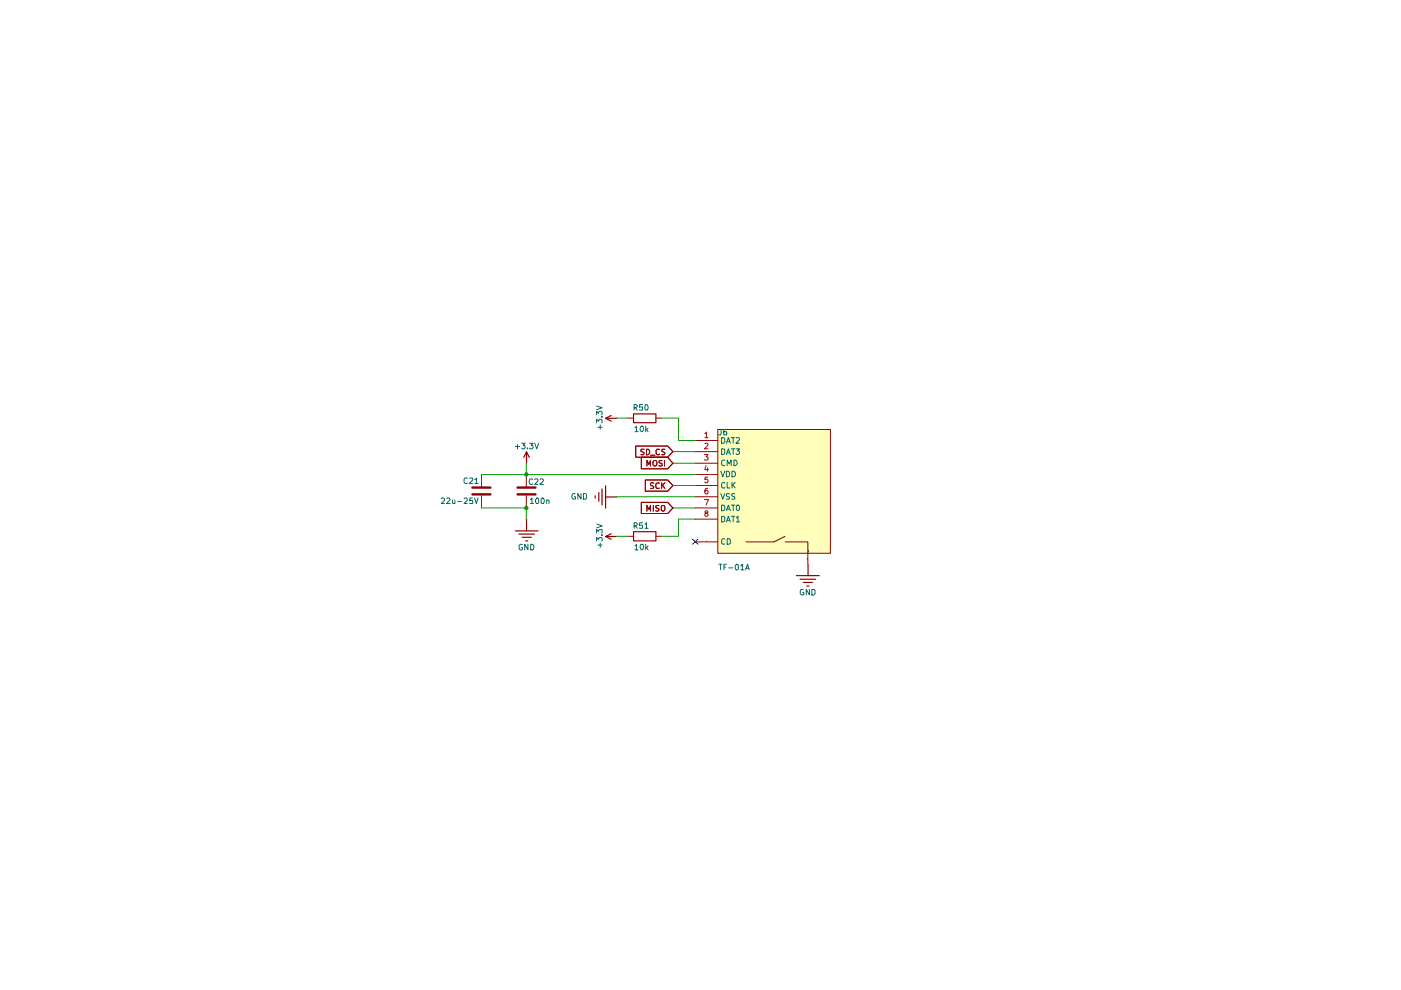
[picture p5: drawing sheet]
<svg xmlns="http://www.w3.org/2000/svg" width="297mm" height="210mm" viewBox="0 0 297 210" stroke-linecap="round" stroke-linejoin="round" font-family="sans-serif">
<path d="M152.2 91.1h23.9v26.2h-23.9z" fill="#ffb"/>
<g fill="none" stroke="#910000" stroke-width=".25">
<path d="M111 97l.6-1.2 .6 1.2M111.6 95.8v2.5M128.4 88.7h2.4M129.6 88.1l-1.2 .6 1.2 .6M134.3 87.8h4.8v1.8h-4.8zM109.3 112.6h4.8M110 113.2h3.3M110.7 113.9h1.9M111.5 114.7h.4M111.6 110.1v2.5M126.2 105.1v.5M127 104.4v1.9"/>
<path d="M127.6 103.7v3.4M128.4 103v4.7M128.4 105.4h2.4M128.4 113.7h2.4M129.6 113.2l-1.2 .5 1.2 .6M134.3 112.7h4.8v2h-4.8zM171.3 119.7v2.3M168.9 122h4.8M169.6 122.8h3.3M170.3 123.5h2M171.1 124.2h.4"/>
</g>
<g fill="none" stroke="#910000" stroke-width=".21">
<path d="M133.1 88.6h1.2M134.8 94.6h6.8l1.1 1.2-1.1 1.1h-6.8zM136 96.9h5.6l1.1 1.3-1.1 1.2h-5.6zM136.6 95.2l-.7 .1v.4l.7 .4-.3 .3h-.4M137.1 95.2h.4a.66 .66 0 0 1 .2 .8 .66 .66 0 0 1-.6 .4zM137.2 98.8v-1.2l.4 .9 .3-.9v1.2M137.9 96.5h1M138.6 97.7l.2-.1a.6 .6 0 0 1 .5 .6 .6 .6 0 0 1-.5 .6l-.4-.4zM139 88.6h1.2M139.9 95.3l-.6-.1-.2 .3v.6l.2 .3h.3l.3-.1M140.4 97.7l-.4-.1-.3 .3 .3 .3 .4 .2v.3h-.7M140.9 97.6v1.2"/>
<path d="M141 95.2h-.6v.6l.5 .1 .1 .3-.3 .2h-.4M147.4 93.4h4.7M147.4 95.8h4.7M147.4 98.2h4.7M102.1 100.6v2.6M102.1 105.1v2.6M111.6 100.6v2.6M111.6 105.1v2.6M133.1 113.7h1.2M136 106.5h5.6l1.1 1.2-1.1 1.2h-5.6zM136.8 101.8h4.8l1.1 1.2-1.1 1.1h-4.8zM137.2 108.4v-1.2l.4 .8 .3-.8v1.2"/>
<path d="M138.5 107.2v1.2M138.6 102.4h-.5l-.2 .1v.4l.7 .3-.2 .3h-.5M139 113.7h1.2M139.7 107.2h-.6l-.1 .2 .1 .3 .6 .2v.3l-.3 .2-.4-.1M139.8 102.5l-.3-.1a.67 .67 0 0 0-.5 .5 .67 .67 0 0 0 .3 .6h.5M140.2 107.4l.2-.2h.4a.86 .86 0 0 1-.1 1.2l-.5-.2zM140.3 102.4v1.1M140.5 102.9l.5 .6M141 102.4l-.7 .6M147.4 114.9h4.7M147.4 100.6h4.7M147.4 103h4.7"/>
<path d="M147.4 105.3h4.7M147.4 107.7h4.7M147.4 110.1h4.7M166.5 114.9h4.8v4.7M166.5 113.7l-2.4 1.2h-5.9"/>
</g>
<path d="M152.2 91.1h23.9v26.2h-23.9z" fill="none" stroke="#8d0000" stroke-width=".21"/>
<path d="M149.4 96.4h.7l-.4 .5h.3l.1 .1-.1 .5h-.6M149.4 91.9l.4-.3v1.2M149.4 94.1l.5-.1 .2 .3-.7 .9h.7M149.4 92.8h.7M149.7 98.7l-.3 .9h.8M150 99.1v.8M149.4 105.9h.8l-.5 1.2M149.7 108.8l-.3-.3a.35 .35 0 0 1 .4-.2 .35 .35 0 0 1 .3 .2l-.2 .3a.36 .36 0 0 0-.5 .4 .36 .36 0 0 0 .6 .3 .36 .36 0 0 0 0-.6l-.1-.1M149.8 114.7h.1M150 101.2h-.5l-.1 .5h.6v.6l-.4 .1-.2-.2M150 103.5h-.3l-.2 .3v.8h.5l.1-.4a.35 .35 0 0 0-.3-.2 .35 .35 0 0 0-.4 .2M171.1 118.5h.1" fill="none" stroke="#b90000" stroke-width=".21"/>
<g fill="none" stroke="#006665" stroke-width=".21">
<path d="M152.8 99.9l.4 1.2 .5-1.2M153 92.8h.5l.2 .2v.6l-.4 .4h-.3zM153 95.2h.5l.2 .2v.6l-.4 .4h-.3zM153.7 97.6a.45 .45 0 0 0-.7 .2v.7a.45 .45 0 0 0 .7 .1M154 94l.4-1.2 .5 1.2M154 96.4l.4-1.2 .5 1.2M154 99.9h.3l.4 .3v.6l-.4 .3h-.3zM154.2 98.7v-1.2l.4 .9 .4-.9v1.2M154.2 93.6h.5M154.2 96h.5M155 92.8h.8M155 95.2h.8"/>
<path d="M155.2 99.9a.61 .61 0 0 1 .8 .6 .61 .61 0 0 1-.8 .6zM155.4 92.8v1.2M155.4 95.2v1.2M155.6 97.5a.6 .6 0 0 1 .7 .6 .6 .6 0 0 1-.7 .6zM156 95.2h.8l-.4 .4 .3 .1 .1 .4-.3 .3h-.3l-.2-.2M156.1 92.9l.5-.1 .2 .3-.8 .9h.8M152.8 104.6l.4 1.2 .5-1.2M153 107.1h.5l.2 .3v.5l-.4 .4h-.3zM153 109.5h.5l.2 .2v.6l-.4 .4h-.3zM153.7 102.4l-.4-.1-.3 .3v.6l.2 .3 .5-.1M153.7 114.3a.45 .45 0 0 0-.7 .2v.6a.45 .45 0 0 0 .7 .2M154 108.3l.4-1.2 .5 1.2"/>
<path d="M154 110.7l.4-1.2 .5 1.2M154.2 102.3v1.2h.6M154.2 114.2h.3l.4 .3v.6l-.4 .3h-.3zM154.2 107.9h.5M154.2 110.3h.5M154.7 104.7l-.5-.1-.2 .2v.4l.7 .3-.2 .3h-.5M155 107.1h.8M155 109.5h.8M155.2 102.3v1.2M155.4 102.8l.5 .7M155.4 107.1v1.2M155.4 109.5v1.2"/>
<path d="M155.8 104.7l-.4-.1-.3 .3 .1 .3 .6 .2v.3l-.7 .1M155.9 102.3l-.7 .7M156.1 107.3l.2-.2a.6 .6 0 0 1 .6 .4 .6 .6 0 0 1-.3 .7l-.2 .1-.3-.3zM156.1 109.8l.4-.3v1.2M156.1 110.7h.7M171.3 116.8h.1"/>
</g>
<path d="M100.2 104.8h3.8M100.2 103.4h3.8M109.7 104.8h3.8M109.7 103.4h3.8" fill="none" stroke="#910000" stroke-width=".51"/>
<path d="M111.6 98.2v2.4M130.7 88.6h2.4M140.2 88.6h3.6v4.8h3.6M142.7 95.8h4.7M142.7 98.2h4.7M102.1 100.6h45.3M102.1 107.7h9.5v2.4M130.7 113.7h2.4M130.7 105.3h16.7M142.7 107.7h4.7M142.7 103h4.7M147.4 110.1h-3.6v3.6h-3.6" fill="none" stroke="#090" stroke-width=".21"/>
<path d="M146.8 114.3l1.2 1.1M148 114.3l-1.2 1.1" fill="none" stroke="#00008a" stroke-width=".21"/>
<g fill="#090">
<circle cx="111.6" cy="107.7" r=".47"/>
<circle cx="111.6" cy="100.6" r=".47"/>
</g>
<g fill="none" stroke="#006665" stroke-width=".21">
<path d="M109.2 94.7h1M109.7 94.2v1M110.6 94h.7l-.4 .4 .4 .3v.4l-.6 .1-.1-.2M111.8 95v.2M112.3 94h.7l-.4 .4 .4 .3-.1 .4-.5 .1-.1-.2M113.4 94l.4 1.2 .4-1.2M126.5 89.7v-.8l.4 .4 .3-.4 .4 .1v.7M126.5 88v-.8l.4 .4 .1-.3h.6v.7M126.5 86.1l1.2 .3-1.2 .5M126.7 90.6h1M127.3 90.1v.9M127.6 88.4h.1"/>
<path d="M134.5 86.4h.4l.2-.2-.2-.4h-.4v1.2M134.6 90.7l.4-.4v1.2M134.6 91.5h.7M134.7 86.4l.4 .6M135.9 90.4l.2-.1 .3 .3v.7l-.3 .2a.7 .7 0 0 1-.2-1.1zM136.2 85.8h-.6v.6l.5-.1 .1 .6h-.6M136.7 86l.3-.2a.71 .71 0 0 1 .2 1.2h-.3l-.2-.2zM136.9 90.3v1.2M137.1 91.1l.3 .4M137.4 90.8l-.5 .4M152.9 91v.9l-.2 .3h-.3M154 91h-.2a.93 .93 0 0 0-.3 1.2h.5l.1-.5-.1-.2h-.5l-.1 .2"/>
<path d="M93.6 105.7l.1-.1h.4l.1 .1v.4l-.6 .7h.6M94.7 105.7l.5-.1 .2 .3-.7 .9h.7M95.9 106l.1 .8 .4-.1M96.4 106v.8M97 106.3h.9M98.4 105.7l.2-.1h.3l.2 .1v.4l-.7 .7h.7M99.1 101.4l-.5-.1-.2 .3 .1 .8 .2 .1 .4-.1M99.6 101.4l.6-.1v.4l-.7 .8h.7M100.2 105.6h-.5l-.1 .6 .6-.1v.7l-.6-.1M100.6 105.6l.4 1.2 .3-1.2M100.7 101.7l.3-.4v1.2M100.7 102.5h.6"/>
<path d="M110.7 115.5a.45 .45 0 0 0-.6 .2v.6l.1 .3h.5v-.5h-.1M111.9 115.4v1.2l-.6-1.2v1.2M112.4 105.9l.4-.3v1.2M112.4 106.8h.7M112.5 115.4a.66 .66 0 0 1 .7 .4 .66 .66 0 0 1-.3 .8h-.4zM112.9 101.7l-.2-.2a.67 .67 0 0 0-.5 .5 .67 .67 0 0 0 .2 .7l.5-.1M113.4 101.7l.1-.2h.4l.1 .2v.3l-.6 .7h.6M113.7 105.7l.3-.1 .2 .2v.8l-.2 .2h-.3l-.2-.5zM114.6 101.7l.4-.2 .2 .4-.7 .8h.7M115 105.6a.71 .71 0 0 1 .2 1.2h-.3l-.2-.2v-.8zM115.9 106.1l.3-.1 .2 .2v.6M115.9 106v.8"/>
<path d="M121.9 104.7l-.1-.1a.66 .66 0 0 0-.5 .5 .66 .66 0 0 0 .2 .7l.5-.1v-.4h-.2M123.2 104.6v1.2l-.7-1.2v1.2M123.7 104.6h.3l.4 .4v.6l-.2 .2h-.5zM126.5 114.7v-.7l.4 .4 .1-.4h.6v.7M126.5 113v-.7l.4 .4 .2-.4h.5v.7M126.5 111.1l1.2 .4-1.2 .4M126.7 115.6h1M127.3 115.1v1M127.6 113.5h.1M134.5 111.5h.4l.2-.2-.2-.5h-.4v1.2M134.6 115.7l.4-.3v1.2M134.6 116.6h.7"/>
<path d="M134.7 111.5l.4 .5M135.9 115.4h.3l.2 .2v.7l-.3 .3a.71 .71 0 0 1-.2-1.2zM136.2 110.8h-.6v.6l.5-.1 .1 .6h-.6M136.7 111.2l.4-.4v1.2M136.7 112h.7M136.9 115.4v1.2M137.1 116.1l.3 .5M137.4 115.7l-.5 .5M152.4 119.6h.7M152.7 119.6v1.2M154 119.6h-.5v1.2M156 119.7l.3-.1 .2 .3v.7l-.1 .2h-.4l-.1-.4z"/>
<path d="M157.1 120l.3-.4v1.2M153.5 120.2h.3M154.5 120.4h.9M157.1 120.8h.6M158.1 120.8l.4-1.2 .3 1.2M158.2 120.5h.5M170.3 125h-.5l-.1 .2v.7a.52 .52 0 0 0 .7 .2v-.5h-.2M171.6 125v1.2l-.7-1.2v1.2M172.1 125h.5l.2 .2v.7l-.3 .3h-.4z"/>
</g>
</svg>
